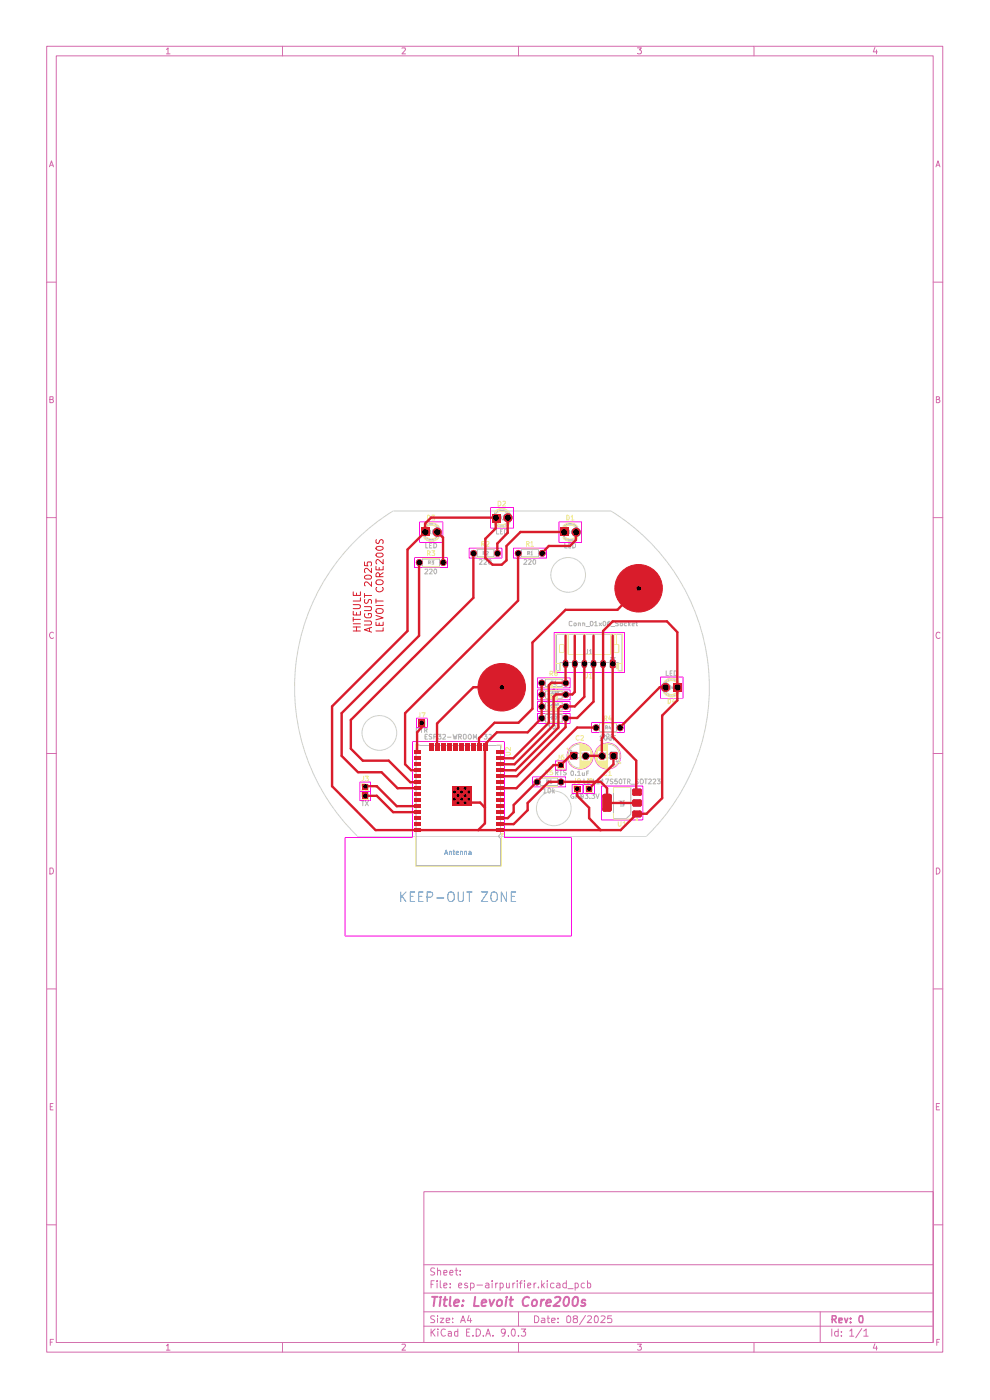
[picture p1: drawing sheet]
<svg xmlns="http://www.w3.org/2000/svg" width="210mm" height="297mm" viewBox="0 0 210 297" stroke-linecap="round" stroke-linejoin="round" font-family="sans-serif">
<g fill="none" stroke="#d56bad" stroke-width=".21">
<path d="M9.9 9.8h190.1v277h-190.1zM11.9 11.9h186v272.9h-186zM35.3 10.5l.3-.3v1.2M35.3 11.4h.8M59.9 9.8v2.1M85.3 10.2h.6l.1 .2-.7 1h.7M110 9.8v2.1M135.2 10.2h.9l-.5 .4 .5 .2-.1 .5h-.8M159.9 9.8v2.1M185.6 10.1l-.4 .9h.9M185.9 10.6v.8M10.5 35.4l.4-1.3 .4 1.3"/>
<path d="M10.7 35h.6M198.5 35.4l.5-1.3 .4 1.3M198.6 35h.6M9.9 59.9h2M197.9 59.9h2.1M10.6 84.7h.6l.1-.5h-.7v1.2h.5a.36 .36 0 0 0 .2-.6l-.3-.1M198.6 84.7h.4l.3-.2-.1-.3h-.6v1.2h.5l.3-.4-.4-.3M9.9 109.8h2M197.9 109.8h2.1M11.3 134.3a.58 .58 0 0 0-.8 .1 .58 .58 0 0 0 .2 .8l.3 .3 .3-.2M199.4 134.3l-.4-.2a.66 .66 0 0 0-.5 .8 .66 .66 0 0 0 .8 .5l.1-.1M9.9 159.8h2"/>
<path d="M197.9 159.8h2.1M10.6 184.1h.5a.71 .71 0 0 1 .2 .9 .71 .71 0 0 1-.7 .4zM198.6 184.1h.5a.71 .71 0 0 1 .3 .9 .71 .71 0 0 1-.8 .4zM9.9 209.8h2M197.9 209.8h2.1M10.7 234.8h.4M11.3 234.1h-.6v1.4h.6M198.6 234.8h.5M199.3 234.1h-.7v1.4h.7M9.9 259.8h2M89.9 252.8h108v32h-108zM197.9 259.8h2.1"/>
<path d="M89.9 278.3h108M89.9 274.3h108M89.9 268.3h108M91.4 272.5h.5M92.1 271.7h-.7v1.5M92.2 279.2h-.8v.5l.6 .3 .2 .3-.2 .3h-.6M92.2 269.1h-.8a.61 .61 0 0 0 .1 .6 .61 .61 0 0 0 .6 .2l.1 .4a.6 .6 0 0 1-.8 .1M92.7 271.7v.2M92.7 272.2v1M92.8 279.1v.1M92.8 269.7l.2-.2 .4 .1 .1 .9M92.8 269v1.5"/>
<path d="M92.8 279.7v.9M93.4 279.7h.7l-.7 .9h.7M93.4 271.7v1.3l.2 .2M94.1 272.7l.7-.2-.1-.3-.6 .1v.8h.6M94.1 270l.7-.1-.1-.4-.6 .1v.8h.6M95.4 270l.7-.1-.2-.4-.4 .1-.1 .7 .2 .2 .4-.1M95.5 273v.2M95.5 272.3v.2M96 279.7v.1M96.5 269.5h.6M96.8 269v1.3l.3 .2M97.3 272.7l.7-.2-.2-.3-.4 .1-.1 .7 .1 .2 .5-.1"/>
<path d="M97.6 270.3v.2M97.6 269.6v.1M99.1 272.3l-.4-.1-.2 .3 .6 .3 .1 .2-.2 .2-.5-.1M99.5 279.1l-.4 1.1h1M99.8 272.3h.6l.2 .7a.52 .52 0 0 1-.8 .1M99.8 272.2v1.5M99.8 279.7v.9M101.2 272.6h1.2M103 272.3h.6l.1 .9M103.7 272.5l-.5 .1-.2 .3 .2 .3 .5-.1M104.4 271.7v.2M104.4 272.2v1"/>
<path d="M105.2 272.2v1M105.6 272.2l-.4 .1v.2M106.1 272.3l.4-.1 .3 .3v.5l-.3 .2-.4-.1M106.1 272.2v1.5M107.4 272.2v.9l.5 .1 .1-.2M108 272.2v1M108.8 272.2v1M109.2 272.2l-.3 .1-.1 .2M109.7 271.7v.2M109.7 272.2v1M110 278.3v3M110.1 272.2h.6"/>
<path d="M110.7 271.7l-.3 .2v1.3M111.2 271.7v.2M111.2 272.2v1M111.9 272.7l.7-.2-.2-.3-.4 .1-.1 .7 .2 .2 .4-.1M113.3 272.2v1M113.4 279.1a.79 .79 0 0 1 .9 .5 .79 .79 0 0 1-.3 1h-.6zM113.7 272.2l-.3 .1-.1 .2M114.2 273v.2M114.9 279.7h.6l.1 .1v.8h-.7v-.4l.7-.2M114.9 271.7v1.5M115.1 272.6l.4 .6M115.5 272.2l-.6 .6"/>
<path d="M116.1 271.7v.2M116.1 279.7h.5M116.1 272.2v1M116.2 279.1v1.3l.1 .2h.3M117.5 272.3l-.5-.1-.2 .3v.5l.2 .2 .5-.1M118.1 272.3h.6l.1 .9M118.4 279.7v.1M118.8 272.5l-.5 .1-.3 .3 .3 .3 .5-.1M120.1 272.3h-.6l-.1 .7a.52 .52 0 0 0 .7 .1M120.1 271.7v1.5M120.3 279.2l.3-.1a.88 .88 0 0 1 .2 1.5h-.4l-.2-.3zM120.5 273.4h1.1"/>
<path d="M121.9 279.7l-.3-.2a.48 .48 0 0 1 .4-.4 .48 .48 0 0 1 .5 .4l-.1 .2-.7 .2-.1 .4 .1 .3 .7-.1 .1-.4-.3-.4M122 272.3l.4-.1 .3 .3v.5l-.3 .2-.4-.1M122 272.2v1.5M123.9 272.3l-.4-.1-.2 .3v.5l.2 .2 .4-.1M124.2 279.1l-1.3 1.9M124.6 279.2l.6-.1 .3 .5-1 1h1M124.6 272.3l.4-.1 .3 .3-.1 .6h-.6M124.6 271.7v1.5M126.2 279.2l.4-.1a.96 .96 0 0 1 .1 1.5l-.5-.1zM127.5 279.2h.8l.1 .4-1 1h1M129.7 279.1h-.8v.7l.2-.1h.5l.2 .3-.1 .5h-.8M174 278.3v6.5"/>
<path d="M10.7 284.7h.4M11.3 284.1h-.6v1.3M35.3 285.5l.3-.3v1.2M35.3 286.4h.8M59.9 284.8v2M85.3 285.2h.6l.1 .2-.7 1h.7M89.9 281.3h108M91.4 281.9v1.6M91.6 282.5l.7 1M92.3 281.9l-.9 .9M92.9 281.9v.1M92.9 282.4v1.1"/>
<path d="M94.5 282a.67 .67 0 0 0-.9 .2 .67 .67 0 0 0 0 .8l.2 .4 .3 .1 .4-.2M94.7 280.2l.7-.2-.1-.3h-.6v.1v.8h.6M95.1 282.5l.5-.1 .2 .2v.9M95.8 282.8l-.7 .2v.4h.7M96 280.5v.1M97.1 282.5h-.7v.8l.3 .2 .4-.1M97.1 281.9v1.6M97.7 280.6l.5-1.5 .5 1.5M97.8 280.2h.7M99 282.6h.5M99.6 281.9h-.6v1.6h.6M100.3 283.3v.2"/>
<path d="M101 281.9a.78 .78 0 0 1 .9 .8 .78 .78 0 0 1-.9 .8zM102.5 283.3v.2M103 283.5l.5-1.6 .6 1.6M103.2 283h.7M104.6 283.3v.2M107.2 282.5l-.3 .4h-.3a.6 .6 0 0 1-.2-.9h.7a1.18 1.18 0 0 1-.3 1.5h-.3M107.9 283.3v.2M108.6 282h.5a1.1 1.1 0 0 1-.1 1.5l-.4-.2-.1-.4zM110 283.3v.2M110 284.8v2M110.6 281.9h.9l-.5 .6 .4 .1v.7l-.2 .2h-.5l-.1-.2M117 280.2l.8-.2-.1-.3h-.6l-.1 .1 .1 .8h.6"/>
<path d="M118.4 280.5v.1M135.2 285.2h.9l-.5 .5 .5 .1-.1 .5h-.8M159.9 284.8v2M176.4 281.9v1.6M177.8 282.5l-.5-.1-.3 .3v.4l.3 .4 .5-.1M177.8 281.9v1.6M178.5 283.3v.2M178.5 282.5v.1M180.3 282.4l.4-.5v1.6M180.3 283.5h.8M182.8 281.9l-1.3 1.9M183.2 282.4l.5-.5v1.6"/>
<path d="M183.2 283.5h.9M185.6 285.1l-.4 .9h.9M185.9 285.6v.8M198.7 284.7h.4M199.3 284.1h-.6v1.3"/>
</g>
<path d="M176.5 279.9l.7-.1 .2-.1-.1-.5-.8-.1v1.5M176.9 279.9l.5 .7M179.2 279.7l.3 .9 .3-.9M180.4 279.7v.1M182.4 279.2h.6v.9l-.1 .5h-.4l-.2-.3-.1-.6zM178 280.1l.6-.1v-.3h-.6v.9h.6M180.4 280.5v.1" fill="none" stroke="#d56bad" stroke-width=".34"/>
<g fill="none" stroke="#d56bad" stroke-width=".42">
<path d="M91.6 275.1h1.2M92.2 275.1l-.2 2M93.4 275.7l-.1 1.4M93.5 275.1l-.2 .1h.3l-.1-.1-.1 .2M94.1 275.7h.8M94.4 275.1l-.2 1.7 .1 .2 .4 .1M95.5 275.1l-.1 1.7 .2 .3M96.4 276.4l.9-.2 .1-.1-.2-.4h-.5l-.3 .4-.1 .7 .3 .3 .6-.1M98.1 276.9v.2M98.3 275.9v.2M100.8 275.1l-.3 2h1.1M102.1 276.4l1.1-.2-.3-.5-.6 .2-.2 .9 .3 .3 .6-.1"/>
<path d="M103.8 275.7l.4 1.4 .7-1.4M105.5 276a.54 .54 0 0 1 1 0v.7a.63 .63 0 0 1-1.1 .2zM107.4 275.7l-.2 1.4M107.5 275.1v.2M108.1 275.7h.7M108.4 275.1l-.2 1.7 .5 .3M112.2 275.3a.97 .97 0 0 0-1.3 .5 .97 .97 0 0 0 .6 1.3l.6-.2M113.1 275.9l.5-.2 .2 .3v.7a.55 .55 0 0 1-.5 .4 .55 .55 0 0 1-.5-.4zM114.8 275.7l-.1 1.4M115.4 275.7h-.2l-.4 .4M115.9 276.4l1-.2-.3-.5-.6 .2-.1 .9 .2 .3 .6-.1M117.7 275.3l.9-.2 .3 .4-.2 .5-1.3 1.1h1.3"/>
<path d="M119.9 275.2l.5-.1 .2 .2a1.72 1.72 0 0 1-.2 1.6l-.5 .2a1.21 1.21 0 0 1 0-1.9zM121.6 275.5l.4-.4 .6 .2a1.77 1.77 0 0 1-.4 1.7l-.4 .1-.3-.4v-.8zM124.2 275.9l-.2-.2h-.3l-.3 .6a.63 .63 0 0 1 .8 .4l-.4 .4-.6-.1"/>
</g>
<g fill="#0fe">
<path d="M104.3 109h1.8v1.8h-1.8z"/>
<path d="M88.8 152.6h1.4v1.5h-1.4z"/>
<path d="M106 145.4h.9v.9h-.9z"/>
<path d="M76.8 166.2h1.3v1.3h-1.3z"/>
<path d="M76.8 168.2h1.3v1.3h-1.3z"/>
<circle cx="100.5" cy="117.4" r=".72"/>
<circle cx="105.5" cy="117.4" r=".72"/>
<circle cx="109.9" cy="117.4" r=".72"/>
<circle cx="107.7" cy="109.9" r=".97"/>
<circle cx="113.9" cy="165.9" r=".72"/>
<circle cx="114.9" cy="144.9" r=".72"/>
<circle cx="114.9" cy="147.4" r=".72"/>
<circle cx="120" cy="147.4" r=".72"/>
<circle cx="114.9" cy="149.9" r=".72"/>
<circle cx="120" cy="149.9" r=".72"/>
<circle cx="114.9" cy="152.4" r=".72"/>
<circle cx="120" cy="152.4" r=".72"/>
<circle cx="120" cy="144.9" r=".72"/>
<circle cx="126.4" cy="154.4" r=".72"/>
</g>
<path d="M120 140.5v.6M121.9 140.5v.6M123.9 140.5v.6M125.9 140.5v.6M127.9 140.5v.6" fill="none" stroke="#0fe" stroke-width="1.2"/>
<g fill="#0fe">
<path d="M118.8 112h1.8v1.7h-1.8z"/>
<path d="M135.1 124.4h.8v.9h-.8z"/>
<path d="M121.8 166.7h1.3v1.3h-1.3z"/>
<path d="M121.2 159.8h1.1v1.1h-1.1z"/>
<circle cx="122.2" cy="112.9" r=".97"/>
<circle cx="115" cy="117.4" r=".72"/>
<circle cx="119" cy="165.9" r=".72"/>
</g>
<path d="M121.2 159.8h1.1v1.1h-1.1z" fill="none" stroke="#0fe" stroke-width=".51"/>
<g fill="#0fe">
<path d="M124.3 166.7h1.3v1.3h-1.3z"/>
<path d="M129.7 159.8h1.1v1.1h-1.1z"/>
<circle cx="124.2" cy="160.4" r=".8"/>
</g>
<path d="M129.6 159.8h1.1v1.1h-1.1z" fill="none" stroke="#0fe" stroke-width=".51"/>
<g fill="#0fe">
<path d="M118.3 161.8h1.3v1.2h-1.3z"/>
<path d="M142.9 145h1.7v1.8h-1.7z"/>
<path d="M129.7 140.2h.6v1.3h-.6z"/>
<circle cx="127.7" cy="160.4" r=".8"/>
<circle cx="131.5" cy="154.4" r=".72"/>
<circle cx="141.2" cy="145.8" r=".97"/>
</g>
<path d="M129.6 140.2h.7v1.3h-.7z" fill="none" stroke="#0fe" stroke-width=".51"/>
<g fill="#0fe">
<path d="M89.3 112h1.8v1.7h-1.8z"/>
<circle cx="92.7" cy="112.9" r=".97"/>
<circle cx="88.9" cy="119.3" r=".72"/>
<circle cx="94" cy="119.3" r=".72"/>
</g>
<g fill="#3b80ca">
<path d="M104.3 109h1.8v1.8h-1.8z"/>
<path d="M142.9 145h1.7v1.8h-1.7z"/>
<path d="M129.7 140.2h.6v1.3h-.6z"/>
<circle cx="100.5" cy="117.4" r=".72"/>
<circle cx="105.5" cy="117.4" r=".72"/>
<circle cx="109.9" cy="117.4" r=".72"/>
<circle cx="107.7" cy="109.9" r=".97"/>
<circle cx="114.9" cy="144.9" r=".72"/>
<circle cx="114.9" cy="147.4" r=".72"/>
<circle cx="120" cy="147.4" r=".72"/>
<circle cx="114.9" cy="149.9" r=".72"/>
<circle cx="120" cy="149.9" r=".72"/>
<circle cx="131.5" cy="154.4" r=".72"/>
<circle cx="141.2" cy="145.8" r=".97"/>
</g>
<path d="M129.6 140.2h.7v1.3h-.7z" fill="none" stroke="#3b80ca" stroke-width=".51"/>
<g fill="#3b80ca">
<path d="M118.8 112h1.8v1.7h-1.8z"/>
<path d="M135.1 124.4h.8v.9h-.8z"/>
<path d="M89.3 112h1.8v1.7h-1.8z"/>
<path d="M106 145.4h.9v.9h-.9z"/>
<path d="M121.8 166.7h1.3v1.3h-1.3z"/>
<path d="M121.2 159.8h1.1v1.1h-1.1z"/>
<circle cx="122.2" cy="112.9" r=".97"/>
<circle cx="115" cy="117.4" r=".72"/>
<circle cx="92.7" cy="112.9" r=".97"/>
<circle cx="88.9" cy="119.3" r=".72"/>
<circle cx="94" cy="119.3" r=".72"/>
<circle cx="113.9" cy="165.9" r=".72"/>
<circle cx="99.4" cy="169.5" r=".38"/>
<circle cx="99.4" cy="168" r=".38"/>
<circle cx="98.7" cy="168.8" r=".38"/>
<circle cx="114.9" cy="152.4" r=".72"/>
<circle cx="119" cy="165.9" r=".72"/>
</g>
<path d="M121.2 159.8h1.1v1.1h-1.1z" fill="none" stroke="#3b80ca" stroke-width=".51"/>
<g fill="#3b80ca">
<path d="M124.3 166.7h1.3v1.3h-1.3z"/>
<path d="M129.7 159.8h1.1v1.1h-1.1z"/>
<circle cx="124.2" cy="160.4" r=".8"/>
</g>
<path d="M129.6 159.8h1.1v1.1h-1.1z" fill="none" stroke="#3b80ca" stroke-width=".51"/>
<g fill="#3b80ca">
<path d="M118.3 161.8h1.3v1.2h-1.3z"/>
<path d="M88.8 152.6h1.4v1.5h-1.4z"/>
<path d="M76.8 166.2h1.3v1.3h-1.3z"/>
<path d="M76.8 168.2h1.3v1.3h-1.3z"/>
<circle cx="127.7" cy="160.4" r=".8"/>
<circle cx="97.1" cy="168.8" r=".38"/>
<circle cx="98.7" cy="170.3" r=".38"/>
<circle cx="98.7" cy="167.3" r=".38"/>
<circle cx="97.9" cy="169.5" r=".38"/>
<circle cx="97.9" cy="168" r=".38"/>
<circle cx="97.1" cy="170.3" r=".38"/>
<circle cx="97.1" cy="167.3" r=".38"/>
<circle cx="96.4" cy="169.5" r=".38"/>
<circle cx="96.4" cy="168" r=".38"/>
<circle cx="120" cy="144.9" r=".72"/>
<circle cx="126.4" cy="154.4" r=".72"/>
<circle cx="120" cy="152.4" r=".72"/>
</g>
<path d="M120 140.5v.6M121.9 140.5v.6M123.9 140.5v.6M125.9 140.5v.6M127.9 140.5v.6" fill="none" stroke="#3b80ca" stroke-width="1.2"/>
<g fill="none" stroke="#d0d2cd" stroke-width=".21">
<path d="M83.5 108.3a44 44 0 0 0-7.7 69M83.5 108.4h46M129.5 108.3a44 44 0 0 1 7.7 69M75.7 177.4h61.5"/>
<circle cx="120.5" cy="122" r="3.7"/>
<circle cx="80.5" cy="155.5" r="3.7"/>
<circle cx="117.5" cy="171.5" r="3.7"/>
</g>
<g fill="none" stroke="#4196e2" stroke-width=".21">
<path d="M85 189.2v2.1M85.3 190.1l.8 1.2M86.1 189.2l-1.1 1.2M87 190.2h.6M88 189.2h-1v2.1h1M88.8 190.2h.7M89.7 189.2h-.9v2.1h.9M90.6 190.3h.8l.4-.4a.49 .49 0 0 0-.4-.7h-.8v2.1M92.6 190.5h1.5M94.3 181.3l.4-1 .3 1M94.4 181h.5M95.2 189.3a.71 .71 0 0 1 1.1 .6v.7a.68 .68 0 0 1-.6 .7 .68 .68 0 0 1-.7-.7v-.7z"/>
<path d="M95.3 180.8l.2-.2 .3 .2v.5M95.3 180.6v.7M96.1 180.6h.3M96.3 180.3v1h.1M96.8 180.9l.4-.1-.1-.2-.3 .1v.6h.4M97.2 189.2v1.6l.3 .5 .7-.2 .1-1.9M97.7 180.8l.1-.2 .3 .2v.5M97.7 180.6v.7M98.5 180.8l.2-.2 .3 .1v.6M98.5 180.6v.7M99 189.2h1.2M99.5 180.7l.2-.1 .2 .2v.5h-.4v-.4l.4-.1"/>
<path d="M99.6 189.2v2.1M102.1 189.2h1.4l-1.4 2.1h1.4M104.4 189.3a.71 .71 0 0 1 1.1 .6v.7a.68 .68 0 0 1-.7 .7 .68 .68 0 0 1-.7-.7v-.7zM107.4 189.2v2.1l-1.1-2.1v2.1M108.5 190.2h.6M109.4 189.2h-.9v2.1h.9"/>
</g>
<g fill="none" stroke="#afafaf" stroke-width=".21">
<path d="M88.9 119.3h.7M89.6 118.6h3.7v1.6h-3.7zM90 111.7v2.3M90 111.7a1.91 1.91 0 0 1 2.8-.2 1.91 1.91 0 0 1 0 2.8 1.91 1.91 0 0 1-2.8-.2M90.3 115.2v1h.5M90.9 112.5l.4 .1-.1 .6h-.3zM90.9 119.3h.3l.1-.2-.4-.1v.7M91.1 119.3l.2 .4M91.1 115.7h.3M91.6 119h.4l-.3 .2 .3 .1v.4h-.4M91.6 115.2h-.5v1h.5M91.6 112.5h.5l-.3 .2 .3 .1v.4h-.5"/>
<path d="M92 115.2a.52 .52 0 0 1 .6 .5 .52 .52 0 0 1-.6 .5zM93.3 119.3h.7M100.5 117.4h.7M101.2 116.5h3.6v1.6h-3.6zM101.7 118.8l.4-.1 .2 .2-.6 .8h.6M102.5 117.4l.3-.1-.1-.3h-.2v.7M102.6 118.8h.6v.3l-.6 .6h.6M102.7 117.4l.1 .3M103.2 117h.2l.2 .2-.5 .5h.5M103.6 118.9l.3-.2 .2 .2v.6l-.1 .2-.4-.2zM104.8 117.4h.7M104.9 108.7a1.93 1.93 0 0 1 2.9-.3 1.93 1.93 0 0 1 0 2.9 1.93 1.93 0 0 1-2.9-.3z"/>
<path d="M105.3 112.3v1h.5M105.9 109.4a.43 .43 0 0 1 .5 .5 .43 .43 0 0 1-.5 .4zM106.2 112.7h.2M106.6 112.3h-.4v1h.4M106.6 109.5l.4-.1 .1 .2-.5 .7h.5M107 112.3h.4a.58 .58 0 0 1 .2 .6 .58 .58 0 0 1-.6 .4zM109.9 117.4h.7M110.6 116.5h3.7v1.6h-3.7zM111.2 118.8l.3-.1 .3 .3-.7 .7h.7M111.9 117.4h.3l.1-.4h-.4v.7M112.1 117.4l.2 .3M112.1 118.8l.4-.1 .2 .2-.6 .8h.6"/>
<path d="M112.6 117.2l.2-.2v.7M112.6 117.7h.4M113.1 118.9l.2-.2 .3 .2v.6l-.3 .2a.64 .64 0 0 1-.2-.8zM114.3 117.4h.7M119.5 111.7v2.3a1.84 1.84 0 0 0 2.7 .3 1.84 1.84 0 0 0 0-2.8 1.84 1.84 0 0 0-2.7 .3M119.8 115.2v1h.5M120.4 112.5l.4 .1 .1 .3-.2 .3h-.3zM120.6 115.7h.4M121.1 115.2h-.5v1h.5M121.1 112.6l.3-.1v.7M121.1 113.2h.5M121.5 115.2l.6 .3v.5l-.4 .2h-.2z"/>
<path d="M90.2 120.8l.5-.1 .1 .3-.7 .7h.7M91.1 120.8l.5-.1 .1 .2-.6 .8h.6M92.2 120.7l.4 .2v.6l-.2 .2a.66 .66 0 0 1-.2-1zM118.1 134.7h13.8v7.5h-.7v-1.6h-12.5v1.6h-.6zM121.3 131.9l-.4-.1-.2 .2v.6l.2 .2 .4-.1M121.7 132.2h.5v.6l-.5-.1zM122.7 132.2h.4v.6M122.7 132.2v.6M123.6 132.2h.4v.6M123.6 132.2v.6M124.3 132.9h.7M124.6 137.7v.8l-.1 .3h-.3"/>
<path d="M125 138.1l.3-.4v1.1M125 138.8h.6M125.3 131.8a.51 .51 0 0 1 .5 .4 .51 .51 0 0 1-.2 .6h-.3l-.1-.2zM126.2 132.1l.2-.3v1M126.2 132.8h.5M127.1 132.2l.5 .6M127.6 132.2l-.5 .6M127.9 132l.2-.2a.47 .47 0 0 1 .4 .5 .47 .47 0 0 1-.4 .5l-.2-.2zM129.4 131.8h-.4l-.1 .4v.6h.5l.1-.5-.2-.1-.4 .1M129.5 139.5h1l-.5 .5zM129.6 132.9h.8M131.1 131.8h-.5a.44 .44 0 0 0 .1 .5 .44 .44 0 0 0 .4 .1v.4h-.5"/>
<path d="M131.6 132.2h.4v.6l-.4-.1zM132.5 126.4l.5-.1v-.3l-.5-.1v1h.4l.2-.3-.3-.2M132.9 132.2h-.4l-.1 .1 .1 .5h.4M133.3 125.9h.6M133.3 131.8v1M133.4 132.4l.3 .4M133.7 125.9v1M133.7 132.2l-.4 .3M134.1 132.4l.5-.1-.1-.1h-.4v.5l.4 .1M134.8 124.7l.4-.3h.9v.9h-1.3zM134.9 125.9v1l-.6-1v1M134.9 132.2h.3"/>
<path d="M135 131.8v1h.2M135 127h.8M135.1 125.1h.5l.2 .3M135.6 124.3v.5l-.6-.2M136.1 126.4h.3M136.6 125.9h-.5v1M136.8 126.9l.4-1 .3 1M136.9 126.6h.4M138.3 125.9v1l-.5-1v1M88.3 158.1h17.9v18.8l-.5 .5 .5 .5v5.7h-17.9zM88.3 154.4l.5 .1 .1 .4-.3 .5h-.3zM88.9 153.2l.3-.3h.9v1h-1.2z"/>
<path d="M89 153.6h.7l.1 .3M89.2 154.4h.5M89.4 154.4v1M89.8 153.1l-.8-.2v.5M90.1 154.9h.5v-.4l-.5-.1v1M90.2 156.3h.3M90.3 154.9l.3 .5M90.7 155.8h-.5v1h.5M91.6 155.9l-.4-.1-.2 .2v.1l.4 .2 .2 .3-.2 .2-.4-.1M92 156.3h.5l.1-.3-.6-.2v1M93 155.8h.6l-.4 .4h.3l.1 .4-.2 .2-.4-.1M93.9 155.9h.6v.3l-.6 .6h.6"/>
<path d="M94.9 156.4h.8M96.1 155.8l.2 1 .2-.7 .2 .7 .2-1M97.3 156.3h.5l.1-.4-.6-.1v1M97.5 156.3l.4 .5M98.5 155.8l.4 .2v.6l-.2 .2-.4-.2v-.6zM99.6 155.8h.1a.6 .6 0 0 1 0 1h-.1a.6 .6 0 0 1 0-1zM100.4 156.8v-1l.4 .7 .3-.7v1M101.5 156.4h.8M102.7 155.8h.6l-.3 .4 .3 .1v.4h-.6M103.3 147.4l.5-.1 .1-.2-.6-.2v1h.4l.2-.1v-.3l-.3-.1M103.7 155.9h.5v.3l-.6 .6h.6M104.1 146.9h.6"/>
<path d="M104.5 146.9v1M105.7 146.9v1l-.6-1v1M105.9 145.7l.2-.3h1v.9h-1.2zM105.9 148h.8M106 146.1h.6l.2 .3M106 145.4v.4h.5l-.1-.4 .3-.1v.5M106.9 147.4h.5v-.4l-.5-.1v1M107.8 146.9l.2 1 .2-.8 .3 .8 .1-1M109 147.4h.5l.1-.3-.6-.2v1M109.3 147.4l.3 .5M114.9 144.9h.8M114.9 152.4h.8"/>
<path d="M114.9 147.4h.8M114.9 149.9h.8M115.7 144.1h3.5v1.6h-3.5zM115.7 146.6h3.5v1.6h-3.5zM115.7 149.1h3.5v1.6h-3.5zM115.7 151.6h3.5v1.6h-3.5zM116.2 146.5l.4-.3v1M116.2 149l.4-.3v1M116.2 151.5l.4-.3v1M116.2 154l.4-.3v1M116.2 147.2h.6M116.2 149.7h.6"/>
<path d="M116.2 152.2h.6M116.2 154.7h.6M117 144.8l.4-.1-.1-.2h-.3v.7M117 147.4h.3l.1-.3-.4-.1v.7M117 149.9l.4-.2-.1-.2h-.3v.7M117 152.4h.3l.1-.3-.4-.1v.7M117.1 144.8l.3 .4M117.1 147.4l.3 .3M117.1 149.9l.3 .3M117.1 152.4l.3 .3M117.3 146.2h.4l.1 .2v.6l-.2 .2-.3-.2zM117.4 148.7l.4 .2-.1 .8h-.4v-.2v-.6z"/>
<path d="M117.4 151.2l.4 .2v.7l-.2 .1-.3-.1v-.7zM117.4 153.7l.4 .2-.1 .8h-.4v-.2v-.6zM117.6 147h.5l-.3 .7M117.8 149.8l-.2-.2 .4-.1 .1 .1-.5 .3v.3h.2l.3-.1-.2-.3M118 144.5l-.4 .1v.6h.3l.2-.1-.2-.4-.3 .2M118.1 152.3l-.2 .1h-.3v-.4l.5 .1-.1 .5-.3 .1M118.2 146.2v1M118.2 148.7v1M118.2 151.2v1M118.2 153.7v1M118.4 146.8l.2 .4M118.4 149.3l.2 .4"/>
<path d="M118.4 151.8l.2 .4M118.4 154.3l.2 .4M118.6 146.6l-.4 .3M118.6 149l-.4 .4M118.6 151.6l-.4 .3M118.6 154l-.4 .4M119.2 144.9h.8M119.2 152.4h.8M119.2 147.4h.8M119.2 149.9h.8M120.9 159.3h.5M121.1 159v.6"/>
<path d="M122.8 159.8a.51 .51 0 0 0-.7 .3 .51 .51 0 0 0 .3 .7l.4-.1M123.2 159.8h.4l.2 .2-.6 .8h.6M126.4 154.4h.8M127.2 153.5h3.6v1.6h-3.6zM127.3 156.3l.2-.3v1.1M127.3 157.1h.5M127.7 155.8l.4-.1 .2 .2-.6 .8h.6M128.3 156.1l.1-.1a.54 .54 0 0 1 .4 .5 .54 .54 0 0 1-.4 .6l-.2-.5zM128.5 154.4h.2l.2-.3-.4-.1v.7M128.6 154.4l.3 .3M128.7 155.8h.5v.3l-.6 .6h.6M128.7 159.8a.52 .52 0 0 0-.6 .3 .52 .52 0 0 0 .2 .7l.4-.1"/>
<path d="M129.2 156.4v.5l.2 .2 .2-.1M129.3 154l-.1 .5h.4M129.5 154.2v.5M129.6 155.9l.4-.2a.58 .58 0 0 1-.1 1l-.3-.2zM129.6 156.4v.7M130.1 156.5h.4M130.6 156h-.5v1.1M130.8 154.4h.7M141.3 142.3v1h.5M141.9 145.4a.43 .43 0 0 1 .5 .4 .43 .43 0 0 1-.5 .5zM142.2 142.8h.3M142.6 142.3h-.4v1h.4"/>
<path d="M142.9 145.4l-.3 .6h.5M143 142.3l.6 .3v.5l-.3 .2h-.3zM143 145.7v.6M144 144.7a1.91 1.91 0 0 0-2.8-.3 1.91 1.91 0 0 0 0 2.8 1.91 1.91 0 0 0 2.8-.2v-2.3M76.7 168.4h.5l.1-.3-.6-.2v1M76.7 169.9h.5M76.8 166.7l.4-.3h.9v.9h-1.3zM76.8 168.7l.4-.3h.9v1h-1.3zM77 168.4l.3 .5M77 169.9v1M77.1 167.1h.5l.2 .3M77.1 166.8v-.4l.2 .2 .1-.2h.4v.4"/>
<path d="M77.1 169.1h.5l.2 .4M77.5 169.9l.6 1M77.6 167.9l.6 1M77.8 168.4v.5l-.5-.5h-.2l.1 .4M78.1 169.9l-.6 1M78.2 167.9l-.6 1M96.4 167.3v.9l.2 .1 .4-.2v-.8M97.4 167.4h.6v.3l-.6 .6h.6M113.9 165.9h.8M114.7 165.1h3.6v1.6h-3.6zM115.3 167.5l.3-.3v1M115.3 168.2h.5"/>
<path d="M115.9 165.8h.4v-.3h-.4v.7M116.1 165.8l.3 .4M116.3 167.2h.4l.1 .4-.2 .6-.4-.2zM117 165.5h-.3l-.1 .3h.4v.4h-.4M117.3 167.2v1M117.3 167.8l.3 .4M117.6 167.6l-.3 .3M117.9 163.9l.5-.1-.1-.4h-.4v1M118 163.9l.4 .5M118.3 165.9h.7M118.6 162.6h.5l.2 .3M118.6 161.9v.3l.6 .1 .1-.3-.1-.2-.4 .2 .2 .3"/>
<path d="M118.7 161.8h.9v1.1h-1.3v-.7zM118.7 163.4h.5M119 163.4v1M120.1 163.4l-.6 .1v.2l.6 .4-.2 .3-.4-.1M121.2 163.7l.3-.1 .2 .1v.6l-.2 .2-.3-.1zM121.7 168.5l-.3-.1-.3 .4 .3 .6 .3-.1v-.3h-.2M122 167.6h.6l.2 .3M122.1 164.4v.1M122.1 166.8h1v1h-1.2v-.6zM122.4 166.8l.2 .4-.4 .1-.2-.1 .2-.4 .6 .2v.3M122.5 163.8l.3-.2v.9M122.5 164.5h.6"/>
<path d="M122.8 168.4v1l-.6-1v1M122.9 169h.8M123.2 168.4a.52 .52 0 0 1 .6 .5 .52 .52 0 0 1-.6 .5zM123.4 168.7v.7M123.5 163.9v.5h.4M123.9 165.3v1h.5M123.9 163.9v.6M124.1 168.4h.6l-.3 .3 .2 .1 .1 .4-.2 .2-.4-.1M124.5 164h.3M124.6 167.6h.5l.2 .3M124.7 166.8h.9v1h-1.3v-.6zM124.7 165.3l.5 .2v.5l-.3 .3h-.2z"/>
<path d="M124.9 163.6h-.4v.9M124.9 167l.1-.2 .3 .2v.2l-.3 .1-.1-.3-.2-.2-.1 .5h.2l.1-.1M125.1 169.3v.1M125.5 168.4h.7l-.4 .3 .3 .1 .1 .4-.3 .2-.4-.1M125.6 165.6l.3-.3v1M125.6 166.3h.6M126.4 168.4l.3 1 .4-1M126.6 165.6l.2-.3v1M126.6 166.3h.6M127.5 165.6l.3-.3v1M127.5 166.3h.6M128.4 165.3h.7l-.4 1"/>
<path d="M129.1 160.1l.3-.3v1M129.1 160.8h.6M130 165.4h-.5v.3l.5 .3-.2 .3-.3-.1M130.2 167h3.6v5.8l-1 .9h-2.6zM130.6 161.5h.5M130.8 161.2v.6M130.9 165.3h-.4l-.1 .5 .5-.1 .1 .4-.2 .2-.4-.1M131.4 165.4l.3-.1 .2 .1v.7l-.2 .2a.58 .58 0 0 1-.3-.9zM131.5 170.6h.9l-.1 .4h-.8M132.2 165.3h.6M132.4 170h-.9l.3 .2M132.4 169.7v.5"/>
<path d="M132.5 165.3v1M133.1 165.8h.5l.1-.4-.2-.1h-.4v1M133.3 165.8l.4 .5M133.9 166.4h.7M135.4 165.4l-.4-.1-.2 .1 .1 .3 .5 .2v.3h-.6M136 165.3h.2a.6 .6 0 0 1 0 1l-.4-.2v-.7zM136.7 165.3h.6M137 165.3v1M137.6 165.4l.4-.1 .2 .3-.7 .7h.7M138.5 165.4l.4-.1 .2 .1-.6 .9h.6M139.4 165.3h.6l-.3 .4 .3 .1v.4h-.6"/>
<circle cx="91.5" cy="112.9" r="1.57"/>
<circle cx="106.5" cy="109.9" r="1.57"/>
<circle cx="120.9" cy="112.9" r="1.57"/>
<circle cx="142.4" cy="145.8" r="1.57"/>
<circle cx="123.1" cy="160.4" r="2.58"/>
<circle cx="128.9" cy="160.4" r="2.58"/>
</g>
<g fill="none" stroke="#ff00e9" stroke-width=".21">
<path d="M87.9 118.3h7.1v2.1h-7.1zM89 110.7h4.9v4.4h-4.9zM99.5 116.3h7v2.1h-7zM104.1 107.7h4.8v4.4h-4.8zM108.9 116.3h7v2.1h-7zM118.6 110.7h4.8v4.4h-4.8zM117.6 134.2h14.9v8.5h-14.9zM134.3 123.9h2.3v2h-2.3zM87.5 157.3h19.5v20.4h14.2v20.9h-48v-20.9h14.3zM88.3 152.4h2.3v2h-2.3zM105.4 144.9h2.3v2h-2.3zM114 143.8h6.9v2.1h-6.9z"/>
<path d="M114 146.3h6.9v2.2h-6.9zM114 148.8h6.9v2.1h-6.9zM114 151.3h6.9v2.2h-6.9zM125.5 153.3h7v2.1h-7zM140.1 143.6h4.8v4.5h-4.8zM76.3 165.9h2.3v4h-2.3zM76.3 167.8h2.3M113 164.8h7v2.1h-7zM117.8 161.4h2.3v2h-2.3zM121.4 166.4h2.3v2h-2.3zM123.8 166.4h2.3v2h-2.3zM127.5 166.7h8.9v7.2h-8.9z"/>
<circle cx="123.1" cy="160.4" r="2.75"/>
<circle cx="128.9" cy="160.4" r="2.75"/>
</g>
<path d="M134.5 172.3h1.3v.7h-1.3z" fill="#b89f99"/>
<path d="M134.5 172.3h1.3v.7h-1.3z" fill="none" stroke="#b89f99" stroke-width=".76"/>
<path d="M134.5 170h1.3v.7h-1.3z" fill="#b89f99"/>
<path d="M134.5 170h1.3v.7h-1.3z" fill="none" stroke="#b89f99" stroke-width=".76"/>
<path d="M128.3 168.9h1v2.8h-1z" fill="#b89f99"/>
<path d="M128.3 168.9h1v2.8h-1z" fill="none" stroke="#b89f99" stroke-width="1"/>
<path d="M134.5 167.7h1.3v.7h-1.3z" fill="#b89f99"/>
<path d="M134.5 167.7h1.3v.7h-1.3z" fill="none" stroke="#b89f99" stroke-width=".76"/>
<g fill="#b89f99">
<path d="M105.2 175.7h1.5v.9h-1.5z"/>
<path d="M105.2 174.5h1.5v.8h-1.5z"/>
<path d="M105.2 173.2h1.5v.8h-1.5z"/>
<path d="M105.2 171.9h1.5v.9h-1.5z"/>
<path d="M105.2 170.6h1.5v.9h-1.5z"/>
<path d="M105.2 169.4h1.5v.8h-1.5z"/>
<path d="M105.2 168.1h1.5v.8h-1.5z"/>
<path d="M105.2 166.8h1.5v.9h-1.5z"/>
<path d="M105.2 165.6h1.5v.8h-1.5z"/>
<path d="M105.2 164.3h1.5v.8h-1.5z"/>
<path d="M105.2 163h1.5v.9h-1.5z"/>
<path d="M105.2 161.8h1.5v.8h-1.5z"/>
<path d="M105.2 160.5h1.5v.8h-1.5z"/>
<path d="M105.2 159.2h1.5v.9h-1.5z"/>
<path d="M102.5 157.6h.9v1.5h-.9z"/>
<path d="M101.2 157.6h.9v1.5h-.9z"/>
<path d="M99.9 157.6h1v1.5h-1z"/>
<path d="M98.7 157.6h.9v1.5h-.9z"/>
<path d="M97.4 157.6h.9v1.5h-.9z"/>
<path d="M96.1 157.6h1v1.5h-1z"/>
<path d="M94.9 157.6h.9v1.5h-.9z"/>
<path d="M93.6 157.6h.9v1.5h-.9z"/>
<path d="M92.3 157.6h1v1.5h-1z"/>
<path d="M91.1 157.6h.9v1.5h-.9z"/>
<path d="M87.8 159.2h1.4v.9h-1.4z"/>
<path d="M87.8 160.5h1.4v.8h-1.4z"/>
<path d="M87.8 161.8h1.4v.8h-1.4z"/>
<path d="M87.8 163h1.4v.9h-1.4z"/>
<path d="M87.8 164.3h1.4v.8h-1.4z"/>
<path d="M87.8 165.6h1.4v.8h-1.4z"/>
<path d="M87.8 166.8h1.4v.9h-1.4z"/>
<path d="M87.8 168.1h1.4v.8h-1.4z"/>
<path d="M87.8 169.4h1.4v.8h-1.4z"/>
<path d="M87.8 170.6h1.4v.9h-1.4z"/>
<path d="M87.8 171.9h1.4v.9h-1.4z"/>
<path d="M87.8 173.2h1.4v.8h-1.4z"/>
<path d="M87.8 174.5h1.4v.8h-1.4z"/>
<path d="M87.8 175.7h1.4v.9h-1.4z"/>
<path d="M98.9 169.8h1v1h-1z"/>
<path d="M98.9 168.3h1v1h-1z"/>
<path d="M98.9 166.7h1v1.1h-1z"/>
<path d="M97.4 168.3h1v1h-1z"/>
<path d="M97.4 166.7h1v1.1h-1z"/>
<path d="M97.4 169.8h1v1h-1z"/>
<path d="M95.9 169.8h1v1h-1z"/>
<path d="M95.9 168.3h1v1h-1z"/>
<path d="M95.9 166.7h1v1.1h-1z"/>
</g>
<g fill="none" stroke="#f3ed95" stroke-width=".21">
<path d="M89.5 118.5h3.8M89.9 111.7a2 2 0 0 1 3.3 .1M90 111.6v.2M90 113.9v.2M90.4 111.8a1.5 1.5 0 0 1 2.1 0M90.5 113.9a1.44 1.44 0 0 0 2 0M90.7 109.3a.59 .59 0 0 1 .5 .4 .59 .59 0 0 1-.1 .6h-.4zM90.7 117.4h.3l.3-.2-.1-.3-.5-.1v1.1M90.9 117.4l.4 .5M91.6 109.3h.6l-.3 .4 .3 .1v.4h-.6M91.6 116.8h.6l-.3 .5h.2l.1 .1-.1 .5-.5-.1M93.1 114a1.95 1.95 0 0 1-3.2 .1"/>
<path d="M101 116.5h3.9M101 118.3h3.9M102.2 115.4h.4l.2-.2-.1-.3h-.5v1M102.4 115.4l.4 .5M103.1 115h.6v.3l-.6 .6h.6M104.9 111v.1M105.4 110.9a1.5 1.5 0 0 0 2.1 0M105.5 108.8a1.44 1.44 0 0 1 2 0M105.7 106.3h.4l.2 .3v.5l-.4 .3h-.2zM106.7 106.4l.4-.1 .1 .5-.6 .6h.6M108.1 108.8a1.95 1.95 0 0 0-3.2-.2v.2M108.1 110.9a2 2 0 0 1-3.2 .2"/>
<path d="M110.5 116.5h3.8M110.5 118.3h3.8M111.7 115.4l.5-.1 .1-.2-.2-.2h-.4v1M111.9 115.4l.4 .5M112.6 115.1l.3-.2v1M112.6 115.9h.6M119.4 111.7a2 2 0 0 1 3.2 .1M119.4 111.6v.2M119.4 113.9v.2M119.9 111.8a1.53 1.53 0 0 1 2.1 0M119.9 114a1.47 1.47 0 0 0 2.1 0M120.2 109.3h.3l.2 .3v.5l-.1 .2h-.4z"/>
<path d="M121.2 109.6l.2-.3v1M121.2 110.3h.5M122.6 114a1.95 1.95 0 0 1-3.2 .1M89.5 120.3h3.8M134.7 125.5l1.5 .1M135.1 122.7v.7l-.4 .3M135.5 124.2h-.8v.6M135.8 122.6l-.3 .8h.6M136 123v.7M136.2 125.6h.1M136.2 125.5v.1M88.8 154.1h.1"/>
<path d="M88.8 154v.1M89.1 151.2v.9h-.4M89.1 158h-1v.8M89.4 152.6h-.6v.8M89.5 151.2h.7l-.5 .9M90.2 154v.1h-1.4M76.7 167.5l1.5 .1M76.7 169.5v.1h1.5M77.1 164.7v.7l-.4 .3M77.1 166.7v.7l-.1 .2h-.3M77.5 164.7h.6l-.3 .4 .3 .2v.2l-.2 .2-.4-.1M77.5 166.2h-.8v.6"/>
<path d="M77.5 168.1h-.8v.8M77.6 166.8l.4-.1 .1 .3-.6 .6h.6M78.2 167.6h.1M78.2 169.6h.1M78.2 167.5v.1M78.2 169.5v.1M88.1 177.3v6.5h18.3v-6.2M106.4 176.8h.1M106.4 176.8h.5l-.5 .5z"/>
</g>
<path d="M106.3 176.8h.5l-.5 .5z" fill="#f3ed95"/>
<g fill="none" stroke="#f3ed95" stroke-width=".21">
<path d="M118.7 136.8h1v1.6h-1zM120.5 134.5v4.4h9v-4.4M130.3 134.5v3.9h1v-1.6h-1M130.8 134.5v2.3M105.4 158h1v.8M105.7 146.5h1.5M106.1 143.7v.8l-.4 .2M106.5 145.2h-.8v.6M107 143.7h-.4l-.1 .5 .5-.1 .1 .4-.2 .2-.4-.1M107.3 159.6h.7l.3 .2v.2l-.3 .2h-.7M108.3 158.6v.7l-.8-.7-.2 .1 .1 .5M115.5 144h3.9"/>
<path d="M115.5 145.8h3.9M115.5 146.4h3.9M115.5 148.3h3.9M115.5 149h3.9M115.5 150.8h3.9M115.5 151.4h3.9M115.5 153.3h3.9M116.7 142.9l.6-.1v-.3l-.6-.1v.9M116.7 147.9l.6-.1v-.3l-.6-.1v.9M116.7 145.4h.5l.1-.5h-.6v1M116.7 150.4h.5l.1-.5h-.6v1M116.9 142.9l.4 .4"/>
<path d="M116.9 147.9l.4 .4M116.9 145.4l.4 .5M116.9 150.4l.4 .5M117.6 144.9h.7l-.4 1M117.9 147.8l-.2-.1v-.2l.4-.1 .1 .3-.5 .2 .1 .4 .4-.1v-.3l-.2-.1M117.9 140.8h1.2M118.1 142.4l-.4 .2v.7h.5v-.5l-.3-.1-.2 .2M118.2 150.3l-.1 .1h-.3l-.1-.5h.5v.7l-.4 .3M118.8 140.8v1.6h-.9v-7.9h14.1v7.9h-.9v-1.6M120.2 158.9h.5M120.4 158.6v.5M122.8 156.1a.47 .47 0 0 0-.6 .4 .47 .47 0 0 0 .6 .5"/>
<path d="M123.2 156.1l.4-.1 .2 .2-.6 .9h.6M123.3 157.8v1.5M123.4 157.9v1.4M123.5 157.9v1.4M123.6 157.9v1.4M123.7 157.9v1.4M123.8 157.9v1.4M123.9 157.9v1.4M124 157.9v1.4M124.1 158v1.3M124.2 158v1.3M124.6 142.8v.8l-.4 .2"/>
<path d="M125 143.1l.3-.3v1M125 143.8h.6M125.2 159v.3M125.3 159v.3M125.3 159.1v.2M126.6 159.1v.2M126.7 159v.3M126.8 158.9v.4M126.9 158.8v.5M127 153.5h3.9M127 155.3h3.9M128.2 152.4h.4l.2-.2-.1-.3h-.5v1"/>
<path d="M128.4 157.9v1.4M128.4 152.4l.4 .5M128.5 157.9v1.4M128.6 157.9v1.4M128.6 157.8v1.5M128.7 157.8v5.1M128.8 157.8v5.1M128.9 157.8v5.1M129.4 151.8l-.3 .8h.7M129.6 152.2v.7M132 140.8h-1.2v1.1M140.8 146.9a2 2 0 0 0 3.2 .2"/>
<path d="M141.4 146.9a1.53 1.53 0 0 0 2.1 0M141.4 144.8a1.47 1.47 0 0 1 2.1 0M141.7 148.2l.5 .3v.5l-.3 .3h-.2zM142.9 148.2l-.2 .7h.6M143.2 148.6v.7M144 144.6a1.95 1.95 0 0 0-3.2 .2M144.1 144.6v.2M144.1 146.9v.2M121.7 168h1.5M130.1 172.5v1.3h3.7M131.1 174.3l.1 1 .5-.1v-.9M132.2 174.6l.3-.3v1"/>
<path d="M132.2 175.3h.6M133.8 167h-3.7v1.2M135.1 173.7h.1M135.1 173.7l.2 .3h-.5z"/>
<circle cx="128.9" cy="160.4" r="2.67"/>
</g>
<path d="M135 173.6l.3 .4h-.5z" fill="#f3ed95"/>
<g fill="none" stroke="#f3ed95" stroke-width=".21">
<path d="M123.1 157.8v5.1M123.2 157.8v5.1M124.2 158v1.3M124.2 158.1v1.2M124.3 158.1v1.2M124.4 158.2v1.1M124.5 158.2v1.1M124.6 158.3v1M124.7 158.4v.9M124.8 158.5v.8M124.9 158.6v.7M125 158.7v.6"/>
<path d="M125.1 158.8v.5M125.2 158.9v.4M125.3 159.2v2.4M125.4 159.4v2M125.5 159.6v1.6M125.6 159.9v1M126.4 159.9v1M126.4 159.6v1.6M126.5 159.4v2M126.6 159.2v2.4M127 158.7v.6M127 158.6v.7"/>
<path d="M127.1 158.5v.8M127.2 158.5v.8M127.3 158.4v.9M127.4 158.3v1M127.5 158.2v1.1M127.6 158.1v1.2M127.7 158.1v1.2M127.8 158v1.3M127.9 158v1.3M128 157.9v1.4M128.1 157.9v1.4M128.2 157.9v1.4"/>
<path d="M128.3 157.9v1.4M128.4 157.9v1.4M114.6 165h3.8M114.6 166.8h3.8M115.7 163.9l.5-.1v-.4h-.5v.9M115.9 163.9l.3 .4M117.2 163.4h-.5v.4h.5l.1 .4-.2 .1h-.4M118.2 163h1.6M118.6 160.2v.7l-.4 .3M119 161.7h-.8v.6M119.5 160.2h-.3l-.2 .2v.7a.35 .35 0 0 0 .6-.1 .35 .35 0 0 0-.4-.5l-.2 .3M122.1 165.2v.8l-.4 .2"/>
<path d="M122.5 166.7h-.8v.6M123.1 165.6l-.1 .2h-.4l-.1-.2 .1-.3 .3-.1a.7 .7 0 0 1-.1 1h-.2M123.3 161.4v1.5M123.4 161.4v1.5M123.5 161.4v1.5M123.6 161.4v1.5M123.7 161.4v1.5M123.8 161.4v1.5M123.9 161.4v1.5M124 161.4v1.4M124.1 161.4v1.4M124.2 161.4v1.3"/>
<path d="M124.2 168l1.5 .1M124.3 161.4v1.2M124.4 161.4v1.2M124.5 161.4v1.1M124.6 161.4v1M124.6 165.2v.7l-.4 .3M124.7 161.4v.9M124.8 161.4v.9M124.9 161.4v.8M125 166.7h-.8v.6M125 161.4v.7M125.1 161.4v.6"/>
<path d="M125.2 161.4v.4M125.2 165.6l-.2-.1v-.2a.3 .3 0 0 1 .4-.1 .3 .3 0 0 1 .2 .3l-.6 .2v.4l.2 .1 .4-.2v-.2l-.2-.2M125.3 161.4v.4M125.7 168.1h.1M125.7 168v.1M126.7 161.4v.4M126.8 161.4v.4M126.9 161.4v.6M127 161.4v.7M127 161.4v.8M127.1 161.4v.9M127.2 161.4v.9"/>
<path d="M127.3 161.4v1M127.4 161.4v1M127.5 161.4v1.1M127.5 161.4v1.2M127.6 161.4v1.2M127.7 161.4v1.3M127.8 161.4v1.3M127.9 161.4v1.4M128 161.4v1.4M128.1 161.4v1.5M128.2 161.4v1.5M128.3 161.4v1.5"/>
<path d="M128.4 161.4v1.5M128.5 161.4v1.5M128.6 161.4v1.5M128.7 163.7l-.4-.1-.2 .4 .2 .5 .4-.1M128.7 161.4v1.5M129.1 163.8l.3-.2v.9M129.1 164.5h.6M131.3 161.8h.5M131.5 161.6v.5"/>
<circle cx="123.1" cy="160.4" r="2.67"/>
</g>
<g fill="#e85bff">
<path d="M104.3 109h1.8v1.8h-1.8z"/>
<path d="M118.8 112h1.8v1.7h-1.8z"/>
<path d="M135.1 124.4h.8v.9h-.8z"/>
<path d="M102.5 157.6h.9v1.5h-.9z"/>
<path d="M101.2 157.6h.9v1.5h-.9z"/>
<path d="M99.9 157.6h1v1.5h-1z"/>
<path d="M98.7 157.6h.9v1.5h-.9z"/>
<path d="M129.7 140.2h.6v1.3h-.6z"/>
<circle cx="100.5" cy="117.4" r=".72"/>
<circle cx="105.5" cy="117.4" r=".72"/>
<circle cx="109.9" cy="117.4" r=".72"/>
<circle cx="107.7" cy="109.9" r=".97"/>
<circle cx="114.9" cy="144.9" r=".72"/>
<circle cx="120" cy="144.9" r=".72"/>
<circle cx="114.9" cy="147.4" r=".72"/>
<circle cx="120" cy="147.4" r=".72"/>
<circle cx="114.9" cy="149.9" r=".72"/>
<circle cx="122.2" cy="112.9" r=".97"/>
<circle cx="115" cy="117.4" r=".72"/>
</g>
<path d="M129.6 140.2h.7v1.3h-.7z" fill="none" stroke="#e85bff" stroke-width=".51"/>
<path d="M120 140.5v.6M121.9 140.5v.6M123.9 140.5v.6M125.9 140.5v.6M127.9 140.5v.6" fill="none" stroke="#e85bff" stroke-width="1.2"/>
<g fill="#e85bff">
<path d="M89.3 112h1.8v1.7h-1.8z"/>
<path d="M106 145.4h.9v.9h-.9z"/>
<path d="M105.2 163h1.5v.9h-1.5z"/>
<path d="M105.2 161.8h1.5v.8h-1.5z"/>
<path d="M105.2 160.5h1.5v.8h-1.5z"/>
<path d="M105.2 159.2h1.5v.9h-1.5z"/>
<path d="M121.8 166.7h1.3v1.3h-1.3z"/>
<path d="M134.5 172.3h1.3v.7h-1.3z"/>
<circle cx="92.7" cy="112.9" r=".97"/>
<circle cx="88.9" cy="119.3" r=".72"/>
<circle cx="94" cy="119.3" r=".72"/>
<circle cx="114.9" cy="152.4" r=".72"/>
</g>
<path d="M134.5 172.3h1.3v.7h-1.3z" fill="none" stroke="#e85bff" stroke-width=".76"/>
<path d="M134.5 170h1.3v.7h-1.3z" fill="#e85bff"/>
<path d="M134.5 170h1.3v.7h-1.3z" fill="none" stroke="#e85bff" stroke-width=".76"/>
<path d="M128.3 168.9h1v2.8h-1z" fill="#e85bff"/>
<path d="M128.3 168.9h1v2.8h-1z" fill="none" stroke="#e85bff" stroke-width="1"/>
<path d="M134.5 167.7h1.3v.7h-1.3z" fill="#e85bff"/>
<path d="M134.5 167.7h1.3v.7h-1.3z" fill="none" stroke="#e85bff" stroke-width=".76"/>
<g fill="#e85bff">
<path d="M124.3 166.7h1.3v1.3h-1.3z"/>
<path d="M142.9 145h1.7v1.8h-1.7z"/>
<path d="M121.2 159.8h1.1v1.1h-1.1z"/>
<circle cx="126.4" cy="154.4" r=".72"/>
<circle cx="131.5" cy="154.4" r=".72"/>
<circle cx="141.2" cy="145.8" r=".97"/>
<circle cx="119" cy="165.9" r=".72"/>
</g>
<path d="M121.2 159.8h1.1v1.1h-1.1z" fill="none" stroke="#e85bff" stroke-width=".51"/>
<g fill="#e85bff">
<path d="M129.7 159.8h1.1v1.1h-1.1z"/>
<circle cx="124.2" cy="160.4" r=".8"/>
<circle cx="120" cy="149.9" r=".72"/>
</g>
<path d="M129.6 159.8h1.1v1.1h-1.1z" fill="none" stroke="#e85bff" stroke-width=".51"/>
<g fill="#e85bff">
<path d="M118.3 161.8h1.3v1.2h-1.3z"/>
<path d="M105.2 174.5h1.5v.8h-1.5z"/>
<path d="M105.2 173.2h1.5v.8h-1.5z"/>
<path d="M105.2 171.9h1.5v.9h-1.5z"/>
<path d="M105.2 170.6h1.5v.9h-1.5z"/>
<path d="M105.2 169.4h1.5v.8h-1.5z"/>
<path d="M105.2 168.1h1.5v.8h-1.5z"/>
<path d="M105.2 166.8h1.5v.9h-1.5z"/>
<path d="M105.2 165.6h1.5v.8h-1.5z"/>
<path d="M105.2 164.3h1.5v.8h-1.5z"/>
<path d="M88.8 152.6h1.4v1.5h-1.4z"/>
<path d="M91.1 157.6h.9v1.5h-.9z"/>
<path d="M87.8 159.2h1.4v.9h-1.4z"/>
<path d="M87.8 160.5h1.4v.8h-1.4z"/>
<path d="M87.8 161.8h1.4v.8h-1.4z"/>
<path d="M105.2 175.7h1.5v.9h-1.5z"/>
<path d="M97.4 157.6h.9v1.5h-.9z"/>
<path d="M96.1 157.6h1v1.5h-1z"/>
<path d="M94.9 157.6h.9v1.5h-.9z"/>
<path d="M93.6 157.6h.9v1.5h-.9z"/>
<path d="M92.3 157.6h1v1.5h-1z"/>
<path d="M76.8 166.2h1.3v1.3h-1.3z"/>
<path d="M76.8 168.2h1.3v1.3h-1.3z"/>
<path d="M87.8 169.4h1.4v.8h-1.4z"/>
<path d="M87.8 170.6h1.4v.9h-1.4z"/>
<path d="M87.8 171.9h1.4v.9h-1.4z"/>
<path d="M87.8 173.2h1.4v.8h-1.4z"/>
<path d="M87.8 174.5h1.4v.8h-1.4z"/>
<path d="M87.8 175.7h1.4v.9h-1.4z"/>
<path d="M87.8 163h1.4v.9h-1.4z"/>
<path d="M87.8 164.3h1.4v.8h-1.4z"/>
<path d="M87.8 165.6h1.4v.8h-1.4z"/>
<path d="M87.8 166.8h1.4v.9h-1.4z"/>
<path d="M87.8 168.1h1.4v.8h-1.4z"/>
<path d="M95.8 166.7h4.2v4.2h-4.2z"/>
<circle cx="127.7" cy="160.4" r=".8"/>
<circle cx="120" cy="152.4" r=".72"/>
<circle cx="113.9" cy="165.9" r=".72"/>
<circle cx="99.4" cy="169.5" r=".38"/>
<circle cx="98.7" cy="170.3" r=".38"/>
<circle cx="98.7" cy="168.8" r=".38"/>
<circle cx="99.4" cy="168" r=".38"/>
<circle cx="98.7" cy="167.3" r=".38"/>
<circle cx="97.9" cy="168" r=".38"/>
<circle cx="97.1" cy="167.3" r=".38"/>
<circle cx="97.9" cy="169.5" r=".38"/>
<circle cx="97.1" cy="170.3" r=".38"/>
<circle cx="97.1" cy="168.8" r=".38"/>
<circle cx="96.4" cy="169.5" r=".38"/>
<circle cx="96.4" cy="168" r=".38"/>
</g>
<g fill="none" stroke="#d91c2b" stroke-width=".51">
<path d="M112.9 136.3v14.1M130 134.9v21.4l5 5.1v6.5M70.4 149.9v16.9l9.3 9.3h26.2M72.5 151.3v9.1l3.4 3.4h5l3.4 3.4h4.2M74.4 152.7v6.1l2.6 2.6h5.5l4.5 4.5h1.5M85.9 151.3v10.8l1.3 1.3h1.3M89.4 154.3l-.9 1.1v4.2M92.7 153.5v4.8M104.9 153.3l-3.3 3.3v1.7M105.4 155.4l-2.5 2.5v16.8l-1.5 1.4M116.4 145.4v7.9M117.4 147.8v6"/>
<path d="M119 149.9l-.6 .5M125.9 148.8l-3.5 3.5M127.9 140.8v15.5l-.2 .3v3.8h-3.5M140 145.8l-8.5 8.5M143.7 148.6l-3.2 3.2v17.5l-3.3 3.3h-2.1l-3.4 3.5h-4.3M77.5 166.8h2.4l4.3 4.2h4.3M77.5 168.8h2.4l3.5 3.5h5.1M99.4 170.3h2.5l1 1.1M127.4 165.9l1.4 1.3v3.1h6.3M130.1 160.4v1.7l-3.7 3.8"/>
</g>
<path d="M135 167.9l.1 .2" fill="none" stroke="#d91c2b" stroke-width=".21"/>
<circle cx="106.4" cy="145.8" r="5" fill="#d91c2b"/>
<circle cx="106.4" cy="145.8" r="5" fill="none" stroke="#d91c2b" stroke-width=".21"/>
<path d="M107.7 113l-2.2 2.3v2M109.9 117.3v10.1M119.6 112.9h-9.2l-3 2.9v3.1l-1 .9h-1.9l-1.5-1.4v-4.1M122.2 112.9v1.7l-1.3 1.2h-4.5l-1.4 1.5M120 129.4l-7.1 6.9M120 134.9v9.9M121.9 134.9v5.9M123.9 134.9v5.9" fill="none" stroke="#d91c2b" stroke-width=".51"/>
<circle cx="135.5" cy="124.8" r="5" fill="#d91c2b"/>
<g fill="none" stroke="#d91c2b" stroke-width=".21">
<path d="M77.3 119.2v.8l.8 .1-.2-.3 .1-.5 .7-.1 .1 .3-.1 .6M79.8 117.5l.2-.2h.9l.4 .4a.82 .82 0 0 1-.8 .5 .82 .82 0 0 1-.7-.5zM79.8 116.1a1.1 1.1 0 0 1 1.5 .1 .82 .82 0 0 1-.8 .6 .82 .82 0 0 1-.7-.6zM79.8 114.5v.6l.2 .2 .3-.1 .2-.5 .4-.2 .4 .2-.1 .6M81.3 118.7v.9l-1-.8-.3-.1a.59 .59 0 0 0-.1 .9M74.9 129.7v.8h1.6v-.8M74.9 128.3h1.2l.4 .2-.1 .4-.3 .2h-1.2M74.9 125.6v.7h1.6v-.7M74.9 133.9h1.6M74.9 133h1.6M74.9 132.3h1.6M74.9 131v.8"/>
<path d="M74.9 131.4h1.6M75.6 125.8v.5M75.6 130v.5M75.6 133v.9M76.5 126.8v.7h-1.6M77.3 131.7h1.3l.2 .3v.3l-.2 .3h-1.3M77.3 128.7l1.4 .1a.52 .52 0 0 1-.1 .7h-1.3M77.3 122.3l.3-.2a.84 .84 0 0 1 1.2 .4l-.2 .3h-1l-.2-.1zM77.3 125.9v.8M77.3 126.3h1.5M77.4 130.2a.55 .55 0 0 0 .3 .9l1-.1 .1-.4-.1-.5h-.6v.4M77.4 127.2l-.1 .6 .3 .2 .5-.2 .1-.5 .4-.1 .2 .2-.1 .6"/>
<path d="M78.4 133.3v.6M78.8 133.1l-1.5 .5 1.5 .5M78.8 123.4v1l-1.1-1-.4 .4v.3l.2 .2M78.8 120.6v.9l-1.1-.9-.4 .3 .2 .6M79.8 132v.7h1.5v-.7M79.8 130.6l1.5 .5-1.5 .4M79.8 120.1v.8h1.5v-.8M79.8 128.4h1.5M79.8 127.1v.8M79.8 127.5h1.5M79.9 129.2l.9-.1 .4 .2a.54 .54 0 0 1-.4 .8l-.9-.1-.1-.3zM79.9 124.6a.7 .7 0 0 0 .4 1 .7 .7 0 0 0 .9-.4l.1-.3-.2-.3"/>
<path d="M79.9 123.1a1.09 1.09 0 0 1 1.4 .3v.3a.97 .97 0 0 1-1.5 0zM80.4 120.4v.5M80.4 132.2v.5M80.5 122.3l-.1-.6-.4-.2-.2 .3v.5h1.5M81.3 133.2v.7h-1.5M81.3 121.5l-.8 .5M127.9 140.8v.5l.3 .3"/>
<circle cx="135.5" cy="124.8" r="5"/>
</g>
<g fill="none" stroke="#d91c2b" stroke-width=".51">
<path d="M88.9 119.3v15.6l-16.4 16.4M92.7 112.9l1.3 1.1v5.3M100.4 117.3v9.5l-26 25.9M103 114.3l2.2-2.2v-2.3h-13.8l-1.2 1.3v1.8l-3.8 3.7v17.3l-16 16M107.7 109.8v3.2M109.9 127.4l-24 23.9M125.9 134.9v13.9M135.5 124.8l-4.5 4.6h-11M89.4 153.3v1M106.4 145.8h-6l-7.7 7.7M112.9 150.4l-2.9 2.9h-5.1M114.9 144.9v7.4l-3 3.1h-6.5"/>
<path d="M116.4 153.3l-7.5 7.6h-3M117.4 153.8l-8.3 8.3h-3.2M118.4 150.4v3.9l-9 9.1h-3.5M120 144.8l-3.1 .1-.5 .5M121.9 140.8v6l-.5 .5h-3.5l-.5 .5M122.4 152.3h-2.4v2l-10.4 10.4h-3.7M123.9 140.8v7l-2 2.1h-2.9M126.4 154.3h-4l-12.8 12.9h-3.7M127.9 140.8v-6.9l2.1-2.1h11.5l2.2 2.3v14.5M140 145.8h1.1M121.7 160.4h-.8l-1.9 1.9h-1.6l-8.4 8.5v1.5l-1.3 1.3h-1.8M122.4 167.3v1.5l2.6 2.6v2.2l2.4 2.5h-21.5"/>
<path d="M126.4 165.9l-1.4 1.4M127.4 165.9h-11l-4.5 4.4v1.6l-2.9 2.9h-3.1"/>
</g>
<g fill="#d91c2b">
<path d="M104.3 109h1.8v1.8h-1.8z"/>
<path d="M118.8 112h1.8v1.7h-1.8z"/>
<path d="M135.1 124.4h.8v.9h-.8z"/>
<path d="M102.5 157.6h.9v1.5h-.9z"/>
<path d="M101.2 157.6h.9v1.5h-.9z"/>
<path d="M99.9 157.6h1v1.5h-1z"/>
<path d="M98.7 157.6h.9v1.5h-.9z"/>
<path d="M129.7 140.2h.6v1.3h-.6z"/>
<circle cx="100.5" cy="117.4" r=".72"/>
<circle cx="105.5" cy="117.4" r=".72"/>
<circle cx="109.9" cy="117.4" r=".72"/>
<circle cx="107.7" cy="109.9" r=".97"/>
<circle cx="114.9" cy="144.9" r=".72"/>
<circle cx="120" cy="144.9" r=".72"/>
<circle cx="114.9" cy="147.4" r=".72"/>
<circle cx="120" cy="147.4" r=".72"/>
<circle cx="114.9" cy="149.9" r=".72"/>
<circle cx="122.2" cy="112.9" r=".97"/>
<circle cx="115" cy="117.4" r=".72"/>
</g>
<path d="M129.6 140.2h.7v1.3h-.7z" fill="none" stroke="#d91c2b" stroke-width=".51"/>
<path d="M120 140.5v.6M121.9 140.5v.6M123.9 140.5v.6M125.9 140.5v.6M127.9 140.5v.6" fill="none" stroke="#d91c2b" stroke-width="1.2"/>
<g fill="#d91c2b">
<path d="M89.3 112h1.8v1.7h-1.8z"/>
<path d="M106 145.4h.9v.9h-.9z"/>
<path d="M105.2 163h1.5v.9h-1.5z"/>
<path d="M105.2 161.8h1.5v.8h-1.5z"/>
<path d="M105.2 160.5h1.5v.8h-1.5z"/>
<path d="M105.2 159.2h1.5v.9h-1.5z"/>
<path d="M121.8 166.7h1.3v1.3h-1.3z"/>
<path d="M134.5 172.3h1.3v.7h-1.3z"/>
<circle cx="92.7" cy="112.9" r=".97"/>
<circle cx="88.9" cy="119.3" r=".72"/>
<circle cx="94" cy="119.3" r=".72"/>
<circle cx="114.9" cy="152.4" r=".72"/>
</g>
<path d="M134.5 172.3h1.3v.7h-1.3z" fill="none" stroke="#d91c2b" stroke-width=".76"/>
<path d="M134.5 170h1.3v.7h-1.3z" fill="#d91c2b"/>
<path d="M134.5 170h1.3v.7h-1.3z" fill="none" stroke="#d91c2b" stroke-width=".76"/>
<path d="M128.3 168.9h1v2.8h-1z" fill="#d91c2b"/>
<path d="M128.3 168.9h1v2.8h-1z" fill="none" stroke="#d91c2b" stroke-width="1"/>
<path d="M134.5 167.7h1.3v.7h-1.3z" fill="#d91c2b"/>
<path d="M134.5 167.7h1.3v.7h-1.3z" fill="none" stroke="#d91c2b" stroke-width=".76"/>
<g fill="#d91c2b">
<path d="M124.3 166.7h1.3v1.3h-1.3z"/>
<path d="M142.9 145h1.7v1.8h-1.7z"/>
<path d="M121.2 159.8h1.1v1.1h-1.1z"/>
<circle cx="126.4" cy="154.4" r=".72"/>
<circle cx="131.5" cy="154.4" r=".72"/>
<circle cx="141.2" cy="145.8" r=".97"/>
<circle cx="119" cy="165.9" r=".72"/>
</g>
<path d="M121.2 159.8h1.1v1.1h-1.1z" fill="none" stroke="#d91c2b" stroke-width=".51"/>
<g fill="#d91c2b">
<path d="M129.7 159.8h1.1v1.1h-1.1z"/>
<circle cx="124.2" cy="160.4" r=".8"/>
<circle cx="120" cy="149.9" r=".72"/>
</g>
<path d="M129.6 159.8h1.1v1.1h-1.1z" fill="none" stroke="#d91c2b" stroke-width=".51"/>
<g fill="#d91c2b">
<path d="M118.3 161.8h1.3v1.2h-1.3z"/>
<path d="M105.2 174.5h1.5v.8h-1.5z"/>
<path d="M105.2 173.2h1.5v.8h-1.5z"/>
<path d="M105.2 171.9h1.5v.9h-1.5z"/>
<path d="M105.2 170.6h1.5v.9h-1.5z"/>
<path d="M105.2 169.4h1.5v.8h-1.5z"/>
<path d="M105.2 168.1h1.5v.8h-1.5z"/>
<path d="M105.2 166.8h1.5v.9h-1.5z"/>
<path d="M105.2 165.6h1.5v.8h-1.5z"/>
<path d="M105.2 164.3h1.5v.8h-1.5z"/>
<path d="M88.8 152.6h1.4v1.5h-1.4z"/>
<path d="M91.1 157.6h.9v1.5h-.9z"/>
<path d="M87.8 159.2h1.4v.9h-1.4z"/>
<path d="M87.8 160.5h1.4v.8h-1.4z"/>
<path d="M87.8 161.8h1.4v.8h-1.4z"/>
<path d="M97.4 157.6h.9v1.5h-.9z"/>
<path d="M96.1 157.6h1v1.5h-1z"/>
<path d="M94.9 157.6h.9v1.5h-.9z"/>
<path d="M93.6 157.6h.9v1.5h-.9z"/>
<path d="M92.3 157.6h1v1.5h-1z"/>
<path d="M76.8 166.2h1.3v1.3h-1.3z"/>
<path d="M76.8 168.2h1.3v1.3h-1.3z"/>
<path d="M87.8 169.4h1.4v.8h-1.4z"/>
<path d="M87.8 170.6h1.4v.9h-1.4z"/>
<path d="M87.8 171.9h1.4v.9h-1.4z"/>
<path d="M87.8 173.2h1.4v.8h-1.4z"/>
<path d="M87.8 174.5h1.4v.8h-1.4z"/>
<path d="M87.8 175.7h1.4v.9h-1.4z"/>
<path d="M87.8 163h1.4v.9h-1.4z"/>
<path d="M87.8 164.3h1.4v.8h-1.4z"/>
<path d="M87.8 165.6h1.4v.8h-1.4z"/>
<path d="M87.8 166.8h1.4v.9h-1.4z"/>
<path d="M87.8 168.1h1.4v.8h-1.4z"/>
<path d="M95.9 169.8h1v1h-1z"/>
<path d="M105.2 175.7h1.5v.9h-1.5z"/>
<path d="M98.9 169.8h1v1h-1z"/>
<path d="M98.9 168.3h1v1h-1z"/>
<path d="M98.9 166.7h1v1.1h-1z"/>
<path d="M97.4 166.7h1v1.1h-1z"/>
<path d="M97.4 169.8h1v1h-1z"/>
<path d="M97.4 168.3h1v1h-1z"/>
<path d="M95.8 166.7h4.2v4.2h-4.2z"/>
<path d="M95.9 168.3h1v1h-1z"/>
<path d="M95.9 166.7h1v1.1h-1z"/>
<circle cx="127.7" cy="160.4" r=".8"/>
<circle cx="120" cy="152.4" r=".72"/>
<circle cx="113.9" cy="165.9" r=".72"/>
<circle cx="97.1" cy="170.3" r=".38"/>
<circle cx="97.1" cy="168.8" r=".38"/>
<circle cx="96.4" cy="169.5" r=".38"/>
<circle cx="99.4" cy="169.5" r=".38"/>
<circle cx="98.7" cy="170.3" r=".38"/>
<circle cx="99.4" cy="168" r=".38"/>
<circle cx="98.7" cy="167.3" r=".38"/>
<circle cx="98.7" cy="168.8" r=".38"/>
<circle cx="97.9" cy="169.5" r=".38"/>
<circle cx="97.9" cy="168" r=".38"/>
<circle cx="97.1" cy="167.3" r=".38"/>
<circle cx="96.4" cy="168" r=".38"/>
</g>
<g fill="#000">
<path d="M135.3 124.6h.4v.5h-.4zM89.2 153.1h.5v.5h-.5zM106.3 145.6h.4v.5h-.4zM77.3 166.6h.4v.5h-.4zM77.3 168.6h.4v.5h-.4zM96.3 169.4l.2 .1v.2l-.2-.2zM96.3 167.9l.2 .1v.1l-.2-.1zM96.2 169.3h.4v.5h-.4zM96.2 167.8h.4v.4h-.4zM97.1 168.7l.2 .1-.1 .1-.2-.1zM97.1 170.2l.2 .1-.1 .1-.2-.1zM97.1 167.1l.2 .2-.1 .1-.2-.1z"/>
<path d="M96.9 168.6h.5v.4h-.5zM96.9 170.1h.5v.4h-.5zM96.9 167h.5v.5h-.5zM97.9 169.4l.1 .1v.2l-.2-.2zM97.9 167.9l.1 .1v.1l-.2-.1zM97.7 169.3h.4v.5h-.4zM97.7 167.8h.4v.4h-.4zM98.6 168.7l.2 .1-.1 .1-.2-.1zM98.6 170.2l.2 .1-.1 .1-.2-.1zM98.6 167.1l.2 .2-.1 .1-.2-.1zM98.5 168.6h.4v.4h-.4zM98.5 170.1h.4v.4h-.4z"/>
<path d="M98.5 167h.4v.5h-.4zM99.4 169.4l.2 .1-.1 .2-.2-.2zM99.4 167.9l.2 .1-.1 .1-.2-.1zM99.2 169.3h.4v.5h-.4zM99.2 167.8h.4v.4h-.4zM118.8 162.1h.4v.5h-.4zM122.3 167.1h.4v.5h-.4zM124.8 167.1h.4v.5h-.4z"/>
<circle cx="88.9" cy="119.3" r=".38"/>
<circle cx="88.9" cy="119.3" r=".55"/>
<circle cx="90.2" cy="112.9" r=".47"/>
<circle cx="90.2" cy="112.9" r=".64"/>
<circle cx="92.7" cy="112.9" r=".47"/>
<circle cx="92.7" cy="112.9" r=".64"/>
<circle cx="94" cy="119.3" r=".38"/>
<circle cx="94" cy="119.3" r=".55"/>
<circle cx="100.5" cy="117.4" r=".38"/>
<circle cx="100.5" cy="117.4" r=".55"/>
<circle cx="105.2" cy="109.9" r=".47"/>
<circle cx="105.2" cy="109.9" r=".64"/>
<circle cx="105.5" cy="117.4" r=".38"/>
<circle cx="105.5" cy="117.4" r=".55"/>
<circle cx="107.7" cy="109.9" r=".47"/>
<circle cx="107.7" cy="109.9" r=".64"/>
<circle cx="109.9" cy="117.4" r=".38"/>
<circle cx="109.9" cy="117.4" r=".55"/>
<circle cx="115" cy="117.4" r=".38"/>
<circle cx="115" cy="117.4" r=".55"/>
<circle cx="119.7" cy="112.9" r=".47"/>
<circle cx="119.7" cy="112.9" r=".64"/>
<circle cx="122.2" cy="112.9" r=".47"/>
<circle cx="122.2" cy="112.9" r=".64"/>
<circle cx="135.5" cy="124.8" r=".47"/>
<circle cx="89.4" cy="153.4" r=".47"/>
<circle cx="106.5" cy="145.8" r=".47"/>
<circle cx="114.9" cy="144.9" r=".38"/>
<circle cx="114.9" cy="147.4" r=".38"/>
<circle cx="114.9" cy="152.4" r=".38"/>
<circle cx="114.9" cy="149.9" r=".38"/>
<circle cx="114.9" cy="149.9" r=".55"/>
<circle cx="114.9" cy="147.4" r=".55"/>
<circle cx="114.9" cy="152.4" r=".55"/>
<circle cx="114.9" cy="144.9" r=".55"/>
<circle cx="120" cy="140.8" r=".38"/>
<circle cx="120" cy="152.4" r=".38"/>
<circle cx="120" cy="147.4" r=".38"/>
<circle cx="120" cy="144.9" r=".38"/>
<circle cx="120" cy="149.9" r=".38"/>
<circle cx="120" cy="149.9" r=".55"/>
<circle cx="120" cy="152.4" r=".55"/>
<circle cx="120" cy="147.4" r=".55"/>
<circle cx="120" cy="144.9" r=".55"/>
<circle cx="120" cy="140.8" r=".55"/>
<circle cx="122" cy="140.8" r=".38"/>
<circle cx="122" cy="140.8" r=".55"/>
<circle cx="124" cy="140.8" r=".38"/>
<circle cx="124" cy="140.8" r=".55"/>
<circle cx="125.9" cy="140.8" r=".38"/>
<circle cx="125.9" cy="140.8" r=".55"/>
<circle cx="126.4" cy="154.4" r=".38"/>
<circle cx="126.4" cy="154.4" r=".55"/>
<circle cx="128" cy="140.8" r=".38"/>
<circle cx="128" cy="140.8" r=".55"/>
<circle cx="130" cy="140.8" r=".38"/>
<circle cx="130" cy="140.8" r=".55"/>
<circle cx="131.5" cy="154.4" r=".38"/>
<circle cx="131.5" cy="154.4" r=".55"/>
<circle cx="141.2" cy="145.8" r=".47"/>
<circle cx="141.2" cy="145.8" r=".64"/>
<circle cx="143.7" cy="145.8" r=".47"/>
<circle cx="143.7" cy="145.8" r=".64"/>
<circle cx="77.5" cy="168.9" r=".47"/>
<circle cx="77.5" cy="166.8" r=".47"/>
<circle cx="113.9" cy="165.9" r=".38"/>
<circle cx="113.9" cy="165.9" r=".55"/>
<circle cx="119" cy="165.9" r=".38"/>
<circle cx="119" cy="162.3" r=".47"/>
<circle cx="119" cy="165.9" r=".55"/>
<circle cx="121.8" cy="160.4" r=".47"/>
<circle cx="121.8" cy="160.4" r=".64"/>
<circle cx="122.5" cy="167.3" r=".47"/>
<circle cx="124.2" cy="160.4" r=".47"/>
<circle cx="124.2" cy="160.4" r=".64"/>
<circle cx="125" cy="167.3" r=".47"/>
<circle cx="127.7" cy="160.4" r=".47"/>
<circle cx="127.7" cy="160.4" r=".64"/>
<circle cx="130.2" cy="160.4" r=".47"/>
<circle cx="130.2" cy="160.4" r=".64"/>
</g>
</svg>
